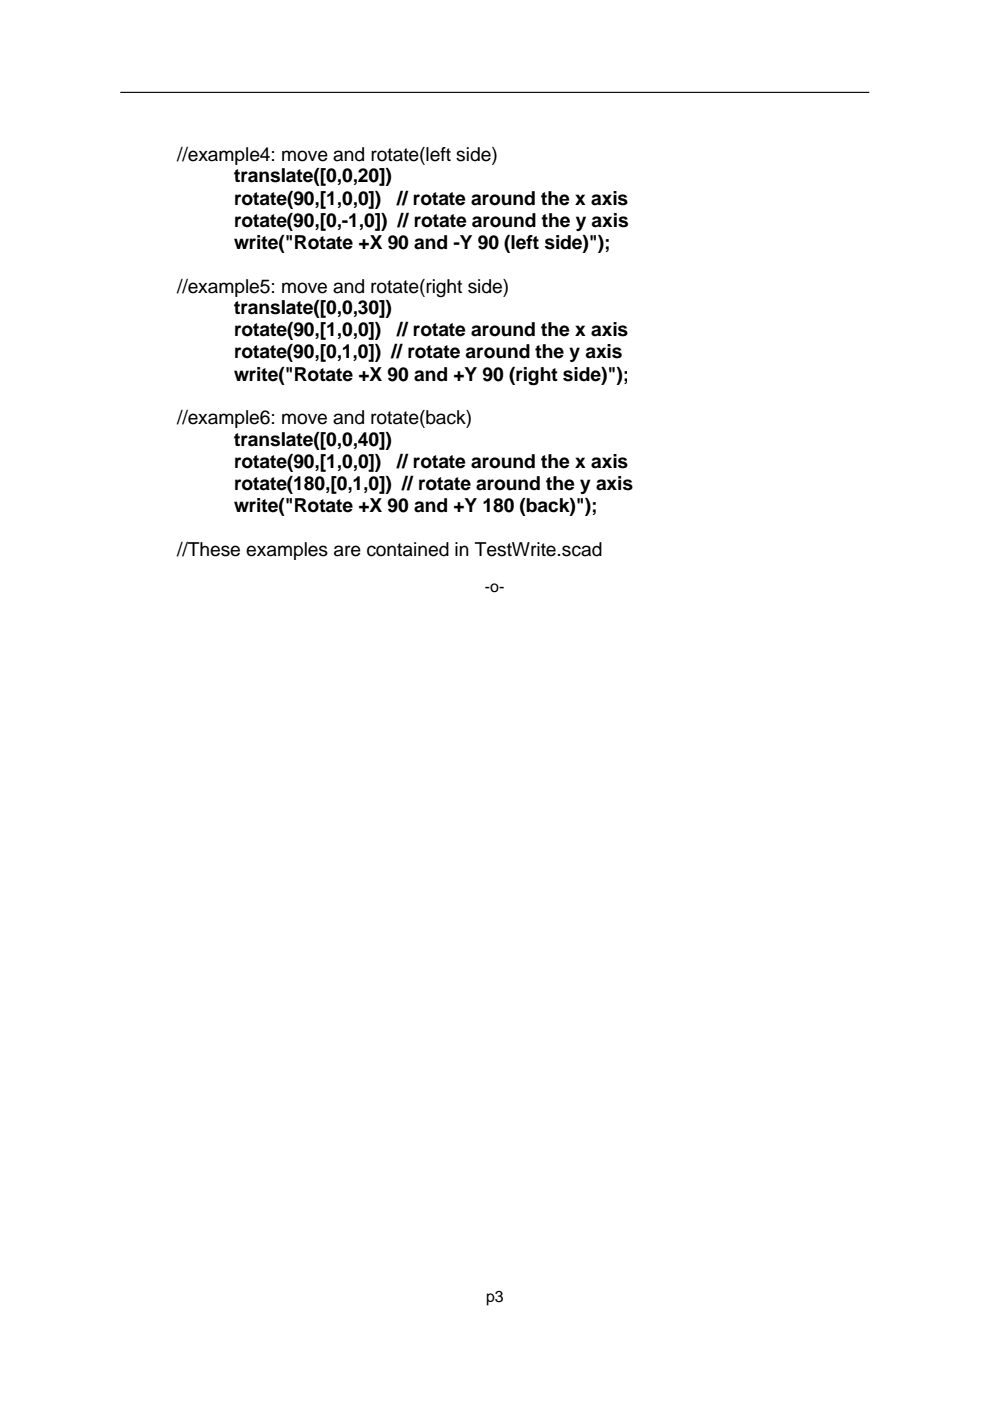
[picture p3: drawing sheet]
<svg xmlns="http://www.w3.org/2000/svg" width="210mm" height="297mm" viewBox="0 0 210 297" stroke-linecap="round" stroke-linejoin="round" font-family="sans-serif">
<defs><g id="words">
<g font-size="4.1">
<text x="37.6" y="34.1">//example4: move and rotate(left side)</text>
<text x="49.6" y="38.7">translate([0,0,20])</text>
<text x="49.6" y="43.4">rotate(90,[1,0,0])</text>
<text x="84.2" y="43.4">// rotate around the x axis</text>
<text x="49.6" y="48.1">rotate(90,[0,-1,0]) // rotate around the y axis</text>
<text x="49.6" y="52.8">write(&quot;Rotate +X 90 and -Y 90 (left side)&quot;);</text>
<text x="37.6" y="62">//example5: move and rotate(right side)</text>
<text x="49.6" y="66.6">translate([0,0,30])</text>
<text x="49.6" y="71.3">rotate(90,[1,0,0])</text>
<text x="84.2" y="71.3">// rotate around the x axis</text>
<text x="49.6" y="76">rotate(90,[0,1,0]) // rotate around the y axis</text>
<text x="49.6" y="80.7">write(&quot;Rotate +X 90 and +Y 90 (right side)&quot;);</text>
<text x="37.6" y="90">//example6: move and rotate(back)</text>
<text x="49.6" y="94.6">translate([0,0,40])</text>
<text x="49.6" y="99.2">rotate(90,[1,0,0])</text>
<text x="84.2" y="99.2">// rotate around the x axis</text>
<text x="49.6" y="103.9">rotate(180,[0,1,0]) // rotate around the y axis</text>
<text x="49.6" y="108.6">write(&quot;Rotate +X 90 and +Y 180 (back)&quot;);</text>
<text x="37.6" y="117.9">//These examples are contained in TestWrite.scad</text>
</g>
<g font-size="3.4">
<text x="102.8" y="125.6">-o-</text>
<text x="103.1" y="276.1">p3</text>
</g>
</g></defs>
<path d="M25.5 19.6h158.8" fill="none" stroke="#000" stroke-width=".24"/>
<g fill="#fff">
<path d="M25.5 30.4h12.1v4.6h-12.1z"/>
<path d="M25.5 35.1h12.1v4.6h-12.1z"/>
<path d="M37.6 35.1h12v4.6h-12z"/>
<path d="M25.5 39.7h12.1v4.7h-12.1z"/>
<path d="M37.6 39.7h12v4.7h-12z"/>
<path d="M25.5 44.4h12.1v4.7h-12.1z"/>
<path d="M37.6 44.4h12v4.7h-12z"/>
<path d="M25.5 49.1h12.1v4.7h-12.1z"/>
<path d="M37.6 49.1h12v4.7h-12z"/>
<path d="M25.5 58.3h12.1v4.6h-12.1z"/>
<path d="M25.5 63h12.1v4.6h-12.1z"/>
<path d="M37.6 63h12v4.6h-12z"/>
<path d="M25.5 67.6h12.1v4.7h-12.1z"/>
<path d="M37.6 67.6h12v4.7h-12z"/>
<path d="M25.5 72.3h12.1v4.7h-12.1z"/>
<path d="M37.6 72.3h12v4.7h-12z"/>
<path d="M25.5 77h12.1v4.7h-12.1z"/>
<path d="M37.6 77h12v4.7h-12z"/>
<path d="M133.1 77h.9v4.7h-.9z"/>
<path d="M25.5 86.3h12.1v4.6h-12.1z"/>
<path d="M25.5 91h12.1v4.6h-12.1z"/>
<path d="M37.6 91h12v4.6h-12z"/>
<path d="M25.5 95.6h12.1v4.6h-12.1z"/>
<path d="M37.6 95.6h12v4.6h-12z"/>
<path d="M25.5 100.2h12.1v4.7h-12.1z"/>
<path d="M37.6 100.2h12v4.7h-12z"/>
<path d="M25.5 104.9h12.1v4.7h-12.1z"/>
<path d="M37.6 104.9h12v4.7h-12z"/>
<path d="M126.4 104.9h7.6v4.7h-7.6z"/>
<path d="M25.5 114.2h12.1v4.6h-12.1z"/>
</g>
<use href="#words"/>
</svg>
